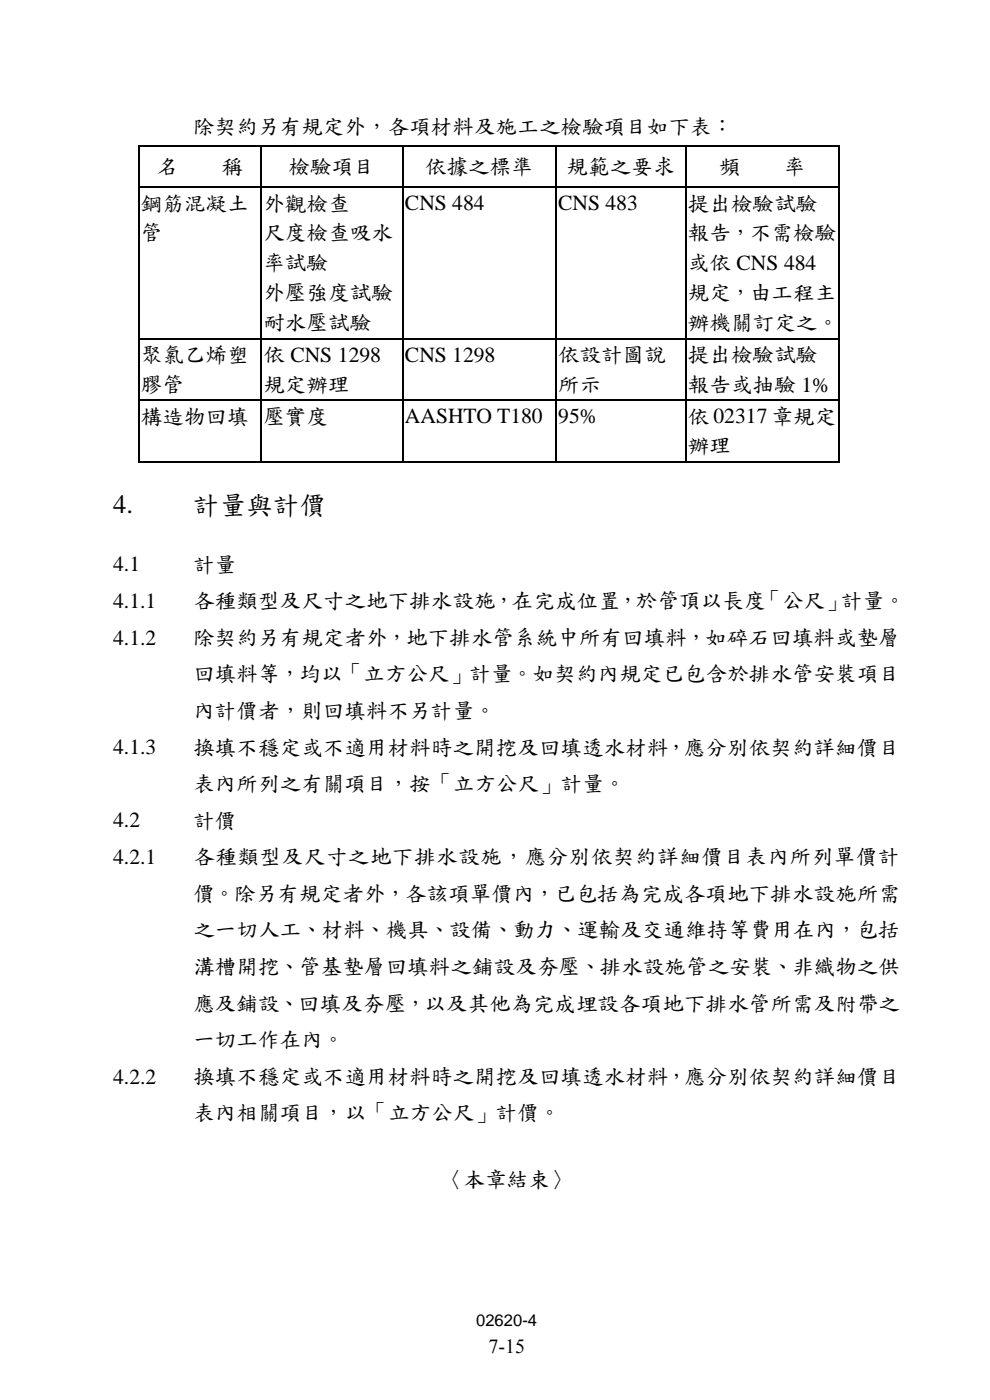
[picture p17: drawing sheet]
<svg xmlns="http://www.w3.org/2000/svg" width="210mm" height="297mm" viewBox="0 0 210 297" stroke-linecap="round" stroke-linejoin="round" font-family="sans-serif">
<defs><g id="words">
<g font-size="5.6">
<text x="24" y="108.9">4.</text>
<text x="41" y="108.7">計</text>
<text x="46.7" y="108.7">量與計</text>
<text x="63.6" y="108.7">價</text>
</g>
<g font-size="4.6">
<text x="41" y="28.2">除</text>
<text x="45.6" y="28.2">契約另有規定外，各項材料及施工之檢驗</text>
<text x="128.1" y="28.2">項目如下表：</text>
<text x="33.2" y="36.7">名</text>
<text x="47" y="36.7">稱</text>
<text x="61.2" y="36.7">檢驗</text>
<text x="70.4" y="36.7">項目</text>
<text x="90.2" y="36.7">依據之標準</text>
<text x="120.2" y="36.7">規範</text>
<text x="129.4" y="36.7">之要求</text>
<text x="152.6" y="36.7">頻</text>
<text x="166.3" y="36.7">率</text>
<text x="29.9" y="44.5">鋼筋混凝土</text>
<text x="55.9" y="44.5">外觀</text>
<text x="65" y="44.5">檢查</text>
<text x="85.9" y="44.6">CNS 484</text>
<text x="118.4" y="44.6">CNS 483</text>
<text x="145.9" y="44.5">提出檢驗試</text>
<text x="168.8" y="44.5">驗</text>
<text x="29.9" y="50.8">管</text>
<text x="55.9" y="50.8">尺度檢查吸</text>
<text x="78.8" y="50.8">水</text>
<text x="145.9" y="50.8">報告，不需檢驗</text>
<text x="55.9" y="57.2">率試</text>
<text x="65" y="57.2">驗</text>
<text x="145.9" y="57.2">或</text>
<text x="150.5" y="57.2">依CNS 484</text>
<text x="55.9" y="63.5">外壓強</text>
<text x="69.6" y="63.5">度試</text>
<text x="78.8" y="63.5">驗</text>
<text x="145.9" y="63.5">規定，由</text>
<text x="163.7" y="63.5">工程主</text>
<text x="55.9" y="69.9">耐水壓試</text>
<text x="74.2" y="69.9">驗</text>
<text x="145.9" y="69.9">辦機關</text>
<text x="159.7" y="69.9">訂定之。</text>
<text x="29.9" y="76.6">聚氯乙烯塑</text>
<text x="55.9" y="76.6">依CNS 1298</text>
<text x="85.9" y="76.8">CNS 1298</text>
<text x="118.4" y="76.6">依設 圖</text>
<text x="127.6" y="76.6">計 說</text>
<text x="145.9" y="76.6">提出檢驗試</text>
<text x="168.8" y="76.6">驗</text>
<text x="29.9" y="82.9">膠管</text>
<text x="55.9" y="82.9">規定辦理</text>
<text x="118.4" y="82.9">所</text>
<text x="123" y="82.9">示</text>
<text x="145.9" y="82.9">報告或</text>
<text x="159.7" y="82.9">抽驗1%</text>
<text x="29.9" y="89.6">構造物回</text>
<text x="48.2" y="89.6">填</text>
<text x="55.9" y="89.6">壓實度</text>
<text x="85.9" y="89.8">AASHTO T180</text>
<text x="118.4" y="89.8">95%</text>
<text x="145.9" y="89.6">依02317 章規定</text>
<text x="145.9" y="96">辦理</text>
<text x="24" y="121.2">4.1</text>
<text x="41" y="121">計</text>
<text x="45.6" y="121">量</text>
<text x="24" y="129">4.1.1</text>
<text x="41" y="128.8">各種類型及尺寸之地下排水設</text>
<text x="100.6" y="128.8">施，在完成位置</text>
<text x="130.9" y="128.8">，於管頂以長度</text>
<text x="161.3" y="128.8">「公尺」計</text>
<text x="183" y="128.8">量。</text>
<text x="24" y="136.8">4.1.2</text>
<text x="41" y="136.6">除</text>
<text x="45.6" y="136.6">契約另有規定者外，地下排水管系統中所</text>
<text x="127.4" y="136.6">有回</text>
<text x="136.6" y="136.6">填料，如碎</text>
<text x="158.8" y="136.6">石回</text>
<text x="168" y="136.6">填料或墊層</text>
<text x="41" y="144.3">回</text>
<text x="45.6" y="144.3">填料等，均以「立方公尺」計</text>
<text x="104.2" y="144.3">量。如契約內規定已 含於排水管安裝項目</text>
<text x="145.1" y="144.3">包</text>
<text x="41" y="152.1">內計</text>
<text x="50.2" y="152.1">價者，則 填料不另計</text>
<text x="68.5" y="152.1">回</text>
<text x="96" y="152.1">量。</text>
<text x="24" y="160">4.1.3</text>
<text x="41" y="159.9">換填不穩定或</text>
<text x="68.5" y="159.9">不適用材料時</text>
<text x="96" y="159.9">之開</text>
<text x="105.2" y="159.9">挖及回</text>
<text x="118.9" y="159.9">填透水材料，應分別</text>
<text x="158.8" y="159.9">依契約詳</text>
<text x="177.2" y="159.9">細價目</text>
<text x="41" y="167.6">表內所</text>
<text x="54.7" y="167.6">列之有關</text>
<text x="73.1" y="167.6">項目，按「立方公尺」計</text>
<text x="123.6" y="167.6">量。</text>
<text x="24" y="175.5">4.2</text>
<text x="41" y="175.4">計</text>
<text x="45.6" y="175.4">價</text>
<text x="24" y="183.3">4.2.1</text>
<text x="41" y="183.2">各種類型及尺寸之地下排水設</text>
<text x="101.9" y="183.2">施，應分別</text>
<text x="125.4" y="183.2">依契約詳</text>
<text x="144.1" y="183.2">細價目表內所</text>
<text x="172.3" y="183.2">列單價計</text>
<text x="41" y="190.9">價。除</text>
<text x="54.3" y="190.9">另有規定者外，各該</text>
<text x="95.1" y="190.9">項單價內，已包</text>
<text x="126.8" y="190.9">括為完成各項地下排水設</text>
<text x="177.2" y="190.9">施所</text>
<text x="186.4" y="190.9">需</text>
<text x="41" y="198.7">之一切人工、材料、機具、設</text>
<text x="99.9" y="198.7">備、動</text>
<text x="113.5" y="198.7">力、運輸</text>
<text x="131.6" y="198.7">及交通維持等費</text>
<text x="163.7" y="198.7">用在內，包</text>
<text x="186.4" y="198.7">括</text>
<text x="41" y="206.5">溝槽開</text>
<text x="54.7" y="206.5">挖、管基墊層回</text>
<text x="86.4" y="206.5">填料之鋪設</text>
<text x="109.3" y="206.5">及夯壓、排水設</text>
<text x="141" y="206.5">施管之安裝、非織物之供</text>
<text x="41" y="214.2">應及鋪設</text>
<text x="59" y="214.2">、回</text>
<text x="67.8" y="214.2">填及夯壓，以及其他為完成埋設</text>
<text x="131.3" y="214.2">各項地下排水管所</text>
<text x="168.1" y="214.2">需及附</text>
<text x="181.8" y="214.2">帶之</text>
<text x="41" y="221.9">一切工作在內。</text>
<text x="24" y="229.9">4.2.2</text>
<text x="41" y="229.7">換填不穩定或</text>
<text x="68.5" y="229.7">不適用材料時</text>
<text x="96" y="229.7">之開</text>
<text x="105.2" y="229.7">挖及回</text>
<text x="118.9" y="229.7">填透水材料，應分別</text>
<text x="158.9" y="229.7">依契約詳</text>
<text x="177.2" y="229.7">細價目</text>
<text x="41" y="237.5">表內相關</text>
<text x="59.4" y="237.5">項目，以「立方公尺」計</text>
<text x="109.8" y="237.5">價。</text>
<text x="93.7" y="251.5">〈本章結束〉</text>
</g>
<text font-size="4.2" x="103.6" y="287.1">7-15</text>
<text font-size="3.5" x="101" y="281.2">02620-4</text>
</g></defs>
<g fill="#000">
<path d="M29.3 30.8h.3v.3h-.3z" fill-rule="evenodd"/>
<path d="M29.3 30.8h.3v.3h-.3z" fill-rule="evenodd"/>
<path d="M29.3 39.6h.3v.3h-.3z" fill-rule="evenodd"/>
<path d="M55.3 30.8h.3v.3h-.3z" fill-rule="evenodd"/>
<path d="M55.3 39.6h.3v.3h-.3z" fill-rule="evenodd"/>
<path d="M85.2 30.8h.4v.3h-.4z" fill-rule="evenodd"/>
<path d="M85.2 39.6h.4v.3h-.4z" fill-rule="evenodd"/>
<path d="M117.8 30.8h.3v.3h-.3z" fill-rule="evenodd"/>
<path d="M117.8 39.6h.3v.3h-.3z" fill-rule="evenodd"/>
<path d="M145.3 30.8h.3v.3h-.3z" fill-rule="evenodd"/>
<path d="M145.3 39.6h.3v.3h-.3z" fill-rule="evenodd"/>
<path d="M177.8 30.8h.3v.3h-.3z" fill-rule="evenodd"/>
<path d="M177.8 30.8h.3v.3h-.3z" fill-rule="evenodd"/>
<path d="M177.8 39.6h.3v.3h-.3z" fill-rule="evenodd"/>
<path d="M29.3 71.7h.3v.3h-.3z" fill-rule="evenodd"/>
<path d="M55.3 71.7h.3v.3h-.3z" fill-rule="evenodd"/>
<path d="M85.2 71.7h.4v.3h-.4z" fill-rule="evenodd"/>
<path d="M117.8 71.7h.3v.3h-.3z" fill-rule="evenodd"/>
<path d="M145.3 71.7h.3v.3h-.3z" fill-rule="evenodd"/>
<path d="M177.8 71.7h.3v.3h-.3z" fill-rule="evenodd"/>
<path d="M29.3 84.8h.3v.3h-.3z" fill-rule="evenodd"/>
<path d="M29.3 97.8h.3v.3h-.3z" fill-rule="evenodd"/>
<path d="M29.3 97.8h.3v.3h-.3z" fill-rule="evenodd"/>
<path d="M55.3 84.8h.3v.3h-.3z" fill-rule="evenodd"/>
<path d="M55.3 97.8h.3v.3h-.3z" fill-rule="evenodd"/>
<path d="M85.2 84.8h.4v.3h-.4z" fill-rule="evenodd"/>
<path d="M85.2 97.8h.4v.3h-.4z" fill-rule="evenodd"/>
<path d="M117.8 84.8h.3v.3h-.3z" fill-rule="evenodd"/>
<path d="M117.8 97.8h.3v.3h-.3z" fill-rule="evenodd"/>
<path d="M145.3 84.8h.3v.3h-.3z" fill-rule="evenodd"/>
<path d="M145.3 97.8h.3v.3h-.3z" fill-rule="evenodd"/>
<path d="M177.8 84.8h.3v.3h-.3z" fill-rule="evenodd"/>
<path d="M177.8 97.8h.3v.3h-.3z" fill-rule="evenodd"/>
<path d="M177.8 97.8h.3v.3h-.3z" fill-rule="evenodd"/>
</g>
<g fill="none" stroke="#000" stroke-width=".34">
<path d="M29.4 31.1v8.5M29.4 39.9v31.8M29.6 31h25.7M29.6 39.8h25.7M55.4 31.1v8.5M55.4 39.9v31.8M55.6 31h29.6M55.6 39.8h29.6M85.4 31.1v8.5M85.4 39.9v31.8M85.6 31h32.2M85.6 39.8h32.2"/>
<path d="M117.9 31.1v8.5M117.9 39.9v31.8M118.1 31h27.2M118.1 39.8h27.2M145.4 31.1v8.5M145.4 39.9v31.8M145.6 31h32.2M145.6 39.8h32.2M178 31.1v8.5M178 39.9v31.8M29.4 72v12.8M29.6 71.8h25.7"/>
<path d="M55.4 72v12.8M55.6 71.8h29.6M85.4 72v12.8M85.6 71.8h32.2M117.9 72v12.8M118.1 71.8h27.2M145.4 72v12.8M145.6 71.8h32.2M178 72v12.8M29.4 85.1v12.7M29.6 84.9h25.7M29.6 98h25.7"/>
<path d="M55.4 85.1v12.7M55.6 84.9h29.6M55.6 98h29.6M85.4 85.1v12.7M85.6 84.9h32.2M85.6 98h32.2M117.9 85.1v12.7M118.1 84.9h27.2M118.1 98h27.2M145.4 85.1v12.7M145.6 84.9h32.2M145.6 98h32.2"/>
<path d="M178 85.1v12.7"/>
</g>
<use href="#words"/>
</svg>
